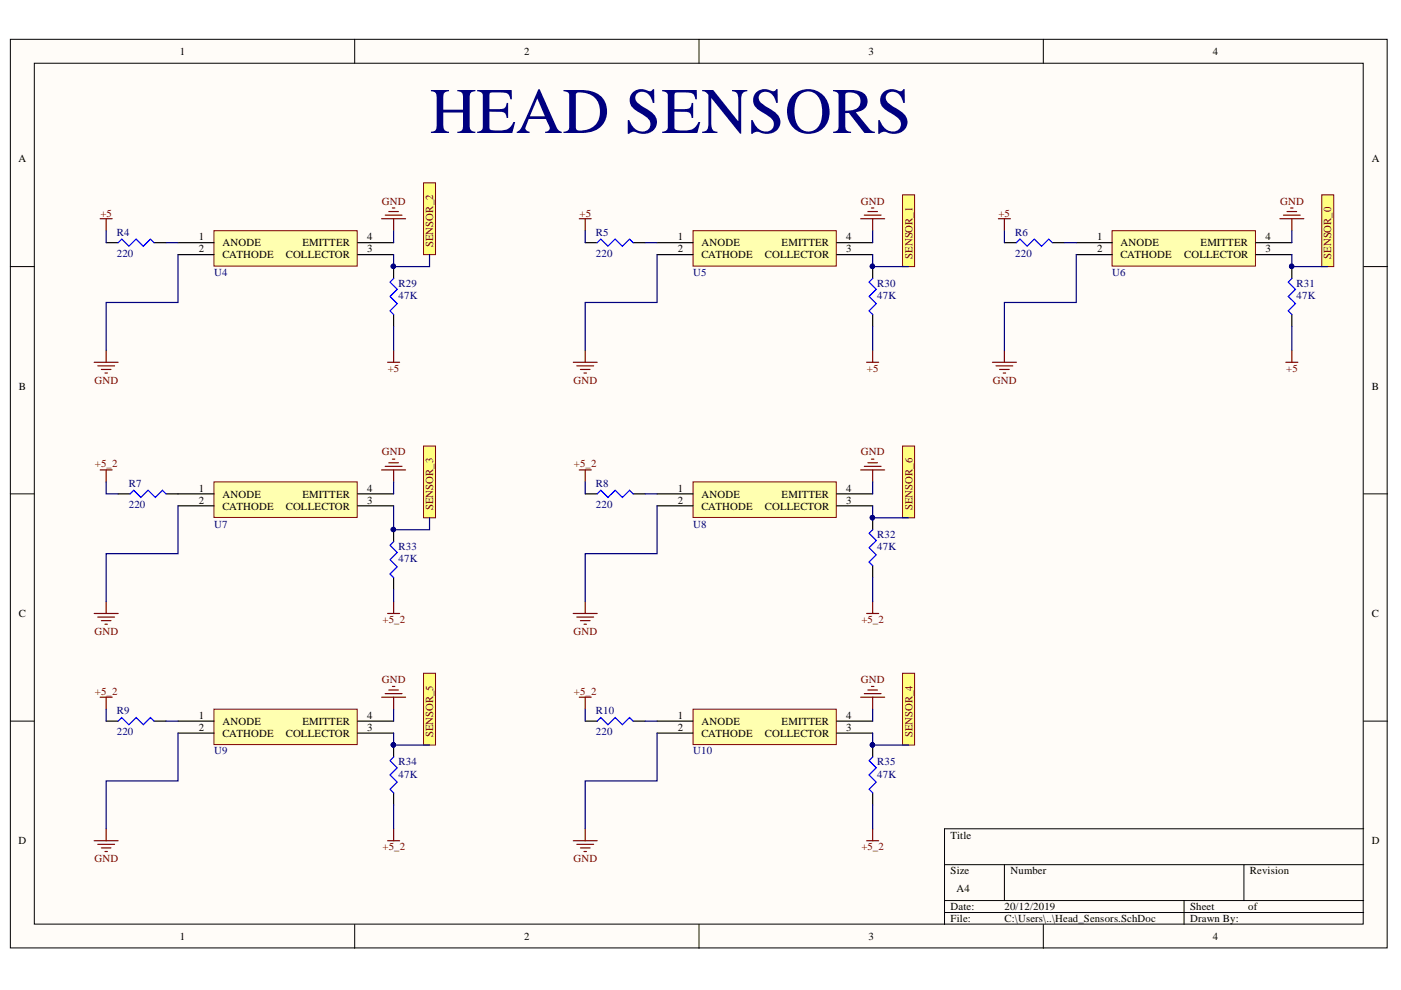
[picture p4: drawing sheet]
<svg xmlns="http://www.w3.org/2000/svg" width="297mm" height="210mm" viewBox="0 0 297 210" stroke-linecap="round" stroke-linejoin="round" font-family="sans-serif">
<defs><g id="words">
<text font-size="13.8" fill="#000080" x="91.1" y="28.2">HEAD SENSORS</text>
<g font-size="2.3">
<text x="38.1" y="11.6">1</text>
<text x="111.1" y="11.6">2</text>
<text x="184.1" y="11.6">3</text>
<text x="257.2" y="11.6">4</text>
<text x="3.9" y="34.4">A</text>
<text x="290.9" y="34.4">A</text>
<text x="42.2" y="51">1</text>
<text x="42.2" y="53.5">2</text>
<text x="47.2" y="52.3">ANODE</text>
<text x="64.1" y="52.3">EMITTER</text>
<text x="77.8" y="53.5">3</text>
<text x="77.8" y="51">4</text>
<text x="143.7" y="51">1</text>
<text x="143.7" y="53.5">2</text>
<text x="148.7" y="52.3">ANODE</text>
<text x="165.7" y="52.3">EMITTER</text>
<text x="179.4" y="53.5">3</text>
<text x="179.4" y="51">4</text>
<text x="232.7" y="51">1</text>
<text x="232.7" y="53.5">2</text>
<text x="237.6" y="52.3">ANODE</text>
<text x="254.5" y="52.3">EMITTER</text>
<text x="268.3" y="53.5">3</text>
<text x="268.3" y="51">4</text>
<text x="47.2" y="54.8">CATHODE</text>
<text x="60.6" y="54.8">COLLECTOR</text>
<text x="148.7" y="54.8">CATHODE</text>
<text x="162.2" y="54.8">COLLECTOR</text>
<text x="237.6" y="54.8">CATHODE</text>
<text x="251.1" y="54.8">COLLECTOR</text>
<text x="4" y="82.6">B</text>
<text x="290.9" y="82.6">B</text>
<text x="42.2" y="104.3">1</text>
<text x="42.2" y="106.8">2</text>
<text x="47.2" y="105.5">ANODE</text>
<text x="64.1" y="105.5">EMITTER</text>
<text x="77.8" y="106.8">3</text>
<text x="77.8" y="104.3">4</text>
<text x="143.7" y="104.3">1</text>
<text x="143.7" y="106.8">2</text>
<text x="148.7" y="105.5">ANODE</text>
<text x="165.7" y="105.5">EMITTER</text>
<text x="179.4" y="106.8">3</text>
<text x="179.4" y="104.3">4</text>
<text x="47.2" y="108.1">CATHODE</text>
<text x="60.6" y="108.1">COLLECTOR</text>
<text x="148.7" y="108.1">CATHODE</text>
<text x="162.2" y="108.1">COLLECTOR</text>
<text x="4" y="130.8">C</text>
<text x="290.9" y="130.8">C</text>
<text x="42.2" y="152.4">1</text>
<text x="42.2" y="154.9">2</text>
<text x="47.2" y="153.6">ANODE</text>
<text x="64.1" y="153.6">EMITTER</text>
<text x="77.8" y="154.9">3</text>
<text x="77.8" y="152.4">4</text>
<text x="143.7" y="152.4">1</text>
<text x="143.7" y="154.9">2</text>
<text x="148.7" y="153.6">ANODE</text>
<text x="165.7" y="153.6">EMITTER</text>
<text x="179.4" y="154.9">3</text>
<text x="179.4" y="152.4">4</text>
<text x="47.2" y="156.2">CATHODE</text>
<text x="60.6" y="156.2">COLLECTOR</text>
<text x="148.7" y="156.2">CATHODE</text>
<text x="162.2" y="156.2">COLLECTOR</text>
<text x="3.9" y="179">D</text>
<text x="201.6" y="177.8">Title</text>
<text x="290.9" y="179">D</text>
<text x="201.6" y="185.4">Size</text>
<text x="214.2" y="185.4">Number</text>
<text x="265" y="185.4">Revision</text>
<text x="202.8" y="189.2">A4</text>
<text x="201.6" y="193">Date:</text>
<text x="201.6" y="195.5">File:</text>
<text x="213" y="193">20/12/2019</text>
<text x="213" y="195.5">C:\Users\..\Head_Sensors.SchDoc</text>
<text x="252.3" y="193">Sheet</text>
<text x="252.3" y="195.5">Drawn By:</text>
<text x="264.6" y="193">of</text>
<text x="38.1" y="199.3">1</text>
<text x="111.1" y="199.3">2</text>
<text x="184.1" y="199.3">3</text>
<text x="257.2" y="199.3">4</text>
</g>
<g font-size="2.3" fill="#800000">
<text x="21.3" y="45.9">+5</text>
<text x="81" y="43.4">GND</text>
<text x="122.9" y="45.9">+5</text>
<text x="182.5" y="43.4">GND</text>
<text x="211.7" y="45.9">+5</text>
<text x="271.4" y="43.4">GND</text>
<text x="91.9" y="52.4" transform="rotate(-90 91.9 52.4)">SENSOR_2</text>
<text x="193.4" y="55" transform="rotate(-90 193.4 55)">SENSOR_1</text>
<text x="282.3" y="55" transform="rotate(-90 282.3 55)">SENSOR_0</text>
<text x="20" y="81.4">GND</text>
<text x="82.2" y="78.8">+5</text>
<text x="121.6" y="81.4">GND</text>
<text x="183.8" y="78.8">+5</text>
<text x="210.5" y="81.4">GND</text>
<text x="272.7" y="78.8">+5</text>
<text x="20.1" y="99.1">+5_2</text>
<text x="81" y="96.6">GND</text>
<text x="121.7" y="99.1">+5_2</text>
<text x="182.5" y="96.6">GND</text>
<text x="91.9" y="108.1" transform="rotate(-90 91.9 108.1)">SENSOR_3</text>
<text x="193.4" y="108.1" transform="rotate(-90 193.4 108.1)">SENSOR_6</text>
<text x="20" y="134.6">GND</text>
<text x="81.1" y="132.1">+5_2</text>
<text x="121.6" y="134.6">GND</text>
<text x="182.6" y="132.1">+5_2</text>
<text x="20.1" y="147.3">+5_2</text>
<text x="81" y="144.8">GND</text>
<text x="121.7" y="147.3">+5_2</text>
<text x="182.5" y="144.8">GND</text>
<text x="91.9" y="156.3" transform="rotate(-90 91.9 156.3)">SENSOR_5</text>
<text x="193.4" y="156.3" transform="rotate(-90 193.4 156.3)">SENSOR_4</text>
<text x="20" y="182.8">GND</text>
<text x="81.1" y="180.3">+5_2</text>
<text x="121.6" y="182.8">GND</text>
<text x="182.6" y="180.3">+5_2</text>
</g>
<g font-size="2.3" fill="#000080">
<text x="24.8" y="50">R4</text>
<text x="126.3" y="50">R5</text>
<text x="215.2" y="50">R6</text>
<text x="24.8" y="54.5">220</text>
<text x="45.4" y="58.6">U4</text>
<text x="126.3" y="54.5">220</text>
<text x="147" y="58.6">U5</text>
<text x="215.2" y="54.5">220</text>
<text x="235.8" y="58.6">U6</text>
<text x="84.5" y="60.9">R29</text>
<text x="84.5" y="63.4">47K</text>
<text x="186" y="60.9">R30</text>
<text x="186" y="63.4">47K</text>
<text x="274.9" y="60.9">R31</text>
<text x="274.9" y="63.4">47K</text>
<text x="27.3" y="103.2">R7</text>
<text x="27.3" y="107.8">220</text>
<text x="126.3" y="103.2">R8</text>
<text x="126.3" y="107.8">220</text>
<text x="45.4" y="111.9">U7</text>
<text x="147" y="111.9">U8</text>
<text x="84.5" y="116.7">R33</text>
<text x="84.5" y="119.2">47K</text>
<text x="186" y="114.1">R32</text>
<text x="186" y="116.7">47K</text>
<text x="24.8" y="151.4">R9</text>
<text x="24.8" y="155.9">220</text>
<text x="126.3" y="151.4">R10</text>
<text x="126.3" y="155.9">220</text>
<text x="45.4" y="160">U9</text>
<text x="147" y="160">U10</text>
<text x="84.5" y="162.3">R34</text>
<text x="84.5" y="164.9">47K</text>
<text x="186" y="162.3">R35</text>
<text x="186" y="164.9">47K</text>
</g>
</g></defs>
<g fill="#fffcf8" stroke="#000" stroke-width=".21">
<path d="M2.2 8.3h291.9v192.7h-291.9z"/>
<path d="M7.3 13.4h281.7v182.5h-281.7z"/>
</g>
<g fill="none" stroke="#000" stroke-width=".21">
<path d="M75.2 8.3v5.1M148.2 8.3v5.1M221.2 8.3v5.1M2.2 56.5h5.1M289.1 56.5h5.1M2.2 104.7h5.1M289.1 104.7h5.1M2.2 152.9h5.1M289.1 152.9h5.1M289.1 175.7h-88.8v20.3M75.2 196v5.1M148.2 196v5.1"/>
<path d="M200.3 183.3h88.8M200.3 190.9h88.8M200.3 193.5h88.8M213 183.3v7.6M221.2 196v5.1M251 190.9v5.1M263.7 183.3v7.6"/>
</g>
<g fill="none" stroke="#800000" stroke-width=".25">
<path d="M21.2 46.4h2.6M22.5 46.4v2.5M80.9 46.4h5.1M81.7 45.6h3.5M82.4 44.9h2.1M83.2 44.1h.5M83.5 46.4v2.5M122.8 46.4h2.5M124.1 46.4v2.5M182.5 46.4h5.1M183.2 45.6h3.6M184 44.9h2"/>
<path d="M184.8 44.1h.5M185 46.4v2.5M211.7 46.4h2.5M213 46.4v2.5M271.4 46.4h5M272.1 45.6h3.6M272.9 44.9h2M273.6 44.1h.5M273.9 46.4v2.5M20 76.8h5.1M20.7 77.6h3.6M21.5 78.3h2"/>
<path d="M22.3 79.1h.5M22.5 74.3v2.5M82.2 76.8h2.5M83.5 74.3v2.5M121.5 76.8h5.1M122.3 77.6h3.6M123.1 78.3h2M123.8 79.1h.5M124.1 74.3v2.5M183.8 76.8h2.5M185 74.3v2.5M210.4 76.8h5.1"/>
<path d="M211.2 77.6h3.5M211.9 78.3h2.1M212.7 79.1h.5M213 74.3v2.5M272.6 76.8h2.6M273.9 74.3v2.5M21.2 99.6h2.6M22.5 99.6v2.6M80.9 99.6h5.1M81.7 98.9h3.5M82.4 98.1h2.1M83.2 97.4h.5"/>
<path d="M83.5 99.6v2.6M122.8 99.6h2.5M124.1 99.6v2.6M182.5 99.6h5.1M183.2 98.9h3.6M184 98.1h2M184.8 97.4h.5M185 99.6v2.6M20 130.1h5.1M20.7 130.8h3.6M21.5 131.6h2M22.3 132.4h.5"/>
<path d="M22.5 127.5v2.6M82.2 130.1h2.5M83.5 127.5v2.6M121.5 130.1h5.1M122.3 130.8h3.6M123.1 131.6h2M123.8 132.4h.5M124.1 127.5v2.6M183.8 130.1h2.5M185 127.5v2.6M21.2 147.8h2.6M22.5 147.8v2.6"/>
<path d="M80.9 147.8h5.1M81.7 147.1h3.5M82.4 146.3h2.1M83.2 145.5h.5M83.5 147.8v2.6M122.8 147.8h2.5M124.1 147.8v2.6M182.5 147.8h5.1M183.2 147.1h3.6M184 146.3h2M184.8 145.5h.5M185 147.8v2.6"/>
<path d="M20 178.3h5.1M20.7 179h3.6M21.5 179.8h2M22.5 175.7v2.6M82.2 178.3h2.5M83.5 175.7v2.6M121.5 178.3h5.1M122.3 179h3.6M123.1 179.8h2M124.1 175.7v2.6M183.8 178.3h2.5M185 175.7v2.6"/>
<path d="M22.3 180.5h.5M123.8 180.5h.5"/>
</g>
<g fill="#ffff80" stroke="#800000" stroke-width=".21">
<path d="M89.8 38.8h2.5v15.2h-2.5z" fill-rule="evenodd"/>
<path d="M89.8 94.6h2.5v15.2h-2.5z" fill-rule="evenodd"/>
<path d="M89.8 142.8h2.5v15.2h-2.5z" fill-rule="evenodd"/>
<path d="M191.4 41.3h2.5v15.2h-2.5z" fill-rule="evenodd"/>
<path d="M191.4 94.6h2.5v15.2h-2.5z" fill-rule="evenodd"/>
<path d="M191.4 142.8h2.5v15.2h-2.5z" fill-rule="evenodd"/>
<path d="M280.2 41.3h2.6v15.2h-2.6z" fill-rule="evenodd"/>
</g>
<path d="M22.5 51.5h2.6M32.7 51.5h2.5M83.5 56.5v2.6M83.5 66.7v2.5" fill="none" stroke="#000" stroke-width=".25"/>
<path d="M25.1 51.5l.7-.8 1.5 1.5 1.6-1.5 1.5 1.5 1.5-1.5 .8 .8M83.5 59.1l-.8 .7 1.5 1.5-1.5 1.6 1.5 1.5-1.5 1.5 .8 .8" fill="none" stroke="#00f" stroke-width=".25"/>
<circle cx="83.4" cy="56.5" r=".46" fill="#000080" stroke="#000080" stroke-width=".21"/>
<path d="M45.4 48.9h30.3v7.5h-30.3z" fill="#ffffb0" stroke="#800000" stroke-width=".21"/>
<path d="M37.7 51.5h7.7M37.7 54h7.7M75.8 51.5h7.7M75.8 54h7.7" fill="none" stroke="#000" stroke-width=".25"/>
<path d="M45.4 102.2h30.3v7.5h-30.3z" fill="#ffffb0" stroke="#800000" stroke-width=".21"/>
<path d="M25.1 104.7h2.5M35.2 104.7h10.2M37.7 107.2h7.7M75.8 104.7h7.7M75.8 107.2h7.7M83.5 112.3v2.6M83.5 122.5v2.5M22.5 152.9h2.6M32.7 152.9h2.5M83.5 158v2.5M83.5 168.1v2.5" fill="none" stroke="#000" stroke-width=".25"/>
<g fill="#000080" stroke="#000080" stroke-width=".21">
<circle cx="83.4" cy="112.3" r=".46"/>
<circle cx="83.4" cy="157.9" r=".46"/>
</g>
<path d="M27.6 104.7l.8-.8 1.5 1.6 1.5-1.6 1.5 1.6 1.5-1.6 .8 .8M83.5 114.9l-.8 .7 1.5 1.5-1.5 1.6 1.5 1.5-1.5 1.5 .8 .8M25.1 152.9l.7-.8 1.5 1.6 1.6-1.6 1.5 1.6 1.5-1.6 .8 .8M83.5 160.5l-.8 .8 1.5 1.5-1.5 1.5 1.5 1.5-1.5 1.6 .8 .7" fill="none" stroke="#00f" stroke-width=".25"/>
<path d="M45.4 150.4h30.3v7.5h-30.3z" fill="#ffffb0" stroke="#800000" stroke-width=".21"/>
<path d="M124.1 51.5h2.5M134.2 51.5h2.6M185 56.5v2.6M185 66.7v2.5M37.7 152.9h7.7M37.7 155.4h7.7M75.8 152.9h7.7M75.8 155.4h7.7" fill="none" stroke="#000" stroke-width=".25"/>
<circle cx="185" cy="56.5" r=".46" fill="#000080" stroke="#000080" stroke-width=".21"/>
<path d="M126.6 51.5l.8-.8 1.5 1.5 1.5-1.5 1.6 1.5 1.5-1.5 .7 .8M185 59.1l-.7 .7 1.5 1.5-1.5 1.6 1.5 1.5-1.5 1.5 .7 .8" fill="none" stroke="#00f" stroke-width=".25"/>
<path d="M146.9 48.9h30.4v7.5h-30.4z" fill="#ffffb0" stroke="#800000" stroke-width=".21"/>
<path d="M139.3 51.5h7.6M139.3 54h7.6M177.4 51.5h7.6M177.4 54h7.6M124.1 104.7h2.5M134.2 104.7h2.6M185 109.8v2.5M185 119.9v2.6" fill="none" stroke="#000" stroke-width=".25"/>
<path d="M126.6 104.7l.8-.8 1.5 1.6 1.5-1.6 1.6 1.6 1.5-1.6 .7 .8M185 112.3l-.7 .8 1.5 1.5-1.5 1.5 1.5 1.5-1.5 1.6 .7 .7" fill="none" stroke="#00f" stroke-width=".25"/>
<circle cx="185" cy="109.7" r=".46" fill="#000080" stroke="#000080" stroke-width=".21"/>
<path d="M146.9 102.2h30.4v7.5h-30.4z" fill="#ffffb0" stroke="#800000" stroke-width=".21"/>
<path d="M139.3 104.7h7.6M139.3 107.2h7.6M177.4 104.7h7.6M177.4 107.2h7.6" fill="none" stroke="#000" stroke-width=".25"/>
<path d="M146.9 150.4h30.4v7.5h-30.4z" fill="#ffffb0" stroke="#800000" stroke-width=".21"/>
<path d="M213 51.5h2.5M223.1 51.5h2.5M273.9 56.5v2.6M273.9 66.7v2.5M124.1 152.9h2.5M134.2 152.9h2.6M139.3 152.9h7.6M139.3 155.4h7.6M177.4 152.9h7.6M177.4 155.4h7.6M185 158v2.5M185 168.1v2.5" fill="none" stroke="#000" stroke-width=".25"/>
<g fill="#000080" stroke="#000080" stroke-width=".21">
<circle cx="185" cy="157.9" r=".46"/>
<circle cx="273.8" cy="56.5" r=".46"/>
</g>
<path d="M215.5 51.5l.8-.8 1.5 1.5 1.5-1.5 1.5 1.5 1.5-1.5 .8 .8M273.9 59.1l-.8 .7 1.6 1.5-1.6 1.6 1.6 1.5-1.6 1.5 .8 .8M126.6 152.9l.8-.8 1.5 1.6 1.5-1.6 1.6 1.6 1.5-1.6 .7 .8M185 160.5l-.7 .8 1.5 1.5-1.5 1.5 1.5 1.5-1.5 1.6 .7 .7" fill="none" stroke="#00f" stroke-width=".25"/>
<path d="M235.8 48.9h30.4v7.5h-30.4z" fill="#ffffb0" stroke="#800000" stroke-width=".21"/>
<path d="M228.2 51.5h7.6M228.2 54h7.6M266.3 51.5h7.6M266.3 54h7.6" fill="none" stroke="#000" stroke-width=".25"/>
<g fill="none" stroke="#000080" stroke-width=".25">
<path d="M22.5 48.9v2.6M35.2 51.5h2.5M37.7 54v10.1h-15.2v10.2M83.5 54v2.5h7.6v-2.5M83.5 48.9v2.6M124.1 48.9v2.6M136.8 51.5h2.5M139.3 54v10.1h-15.2v10.2M185 54v2.5h7.6M185 48.9v2.6M213 48.9v2.6M225.6 51.5h2.6"/>
<path d="M228.2 54v10.1h-15.2v10.2M273.9 54v2.5h7.6M273.9 48.9v2.6M83.5 69.2v5.1M185 69.2v5.1M273.9 69.2v5.1M22.5 102.2v2.5h2.6M37.7 107.2v10.2h-15.2v10.1M83.5 107.2v5.1h7.6v-2.5M83.5 102.2v2.5M124.1 102.2v2.5M136.8 104.7h2.5"/>
<path d="M139.3 107.2v10.2h-15.2v10.1M185 107.2v2.6h7.6M185 102.2v2.5M83.5 125v2.5M185 122.5v5M22.5 150.4v2.5M35.2 152.9h2.5M37.7 155.4v10.2h-15.2v10.1M83.5 155.4v2.6h7.6M83.5 150.4v2.5M124.1 150.4v2.5M136.8 152.9h2.5"/>
<path d="M139.3 155.4v10.2h-15.2v10.1M185 155.4v2.6h7.6M185 150.4v2.5M83.5 170.6v5.1M185 170.6v5.1"/>
</g>
<g fill="#000080" stroke="#000080" stroke-width=".21">
<circle cx="83.4" cy="56.5" r=".46"/>
<circle cx="83.4" cy="112.3" r=".46"/>
<circle cx="83.4" cy="157.9" r=".46"/>
<circle cx="185" cy="56.5" r=".46"/>
<circle cx="185" cy="109.7" r=".46"/>
<circle cx="185" cy="157.9" r=".46"/>
<circle cx="273.8" cy="56.5" r=".46"/>
</g>
<use href="#words"/>
</svg>
